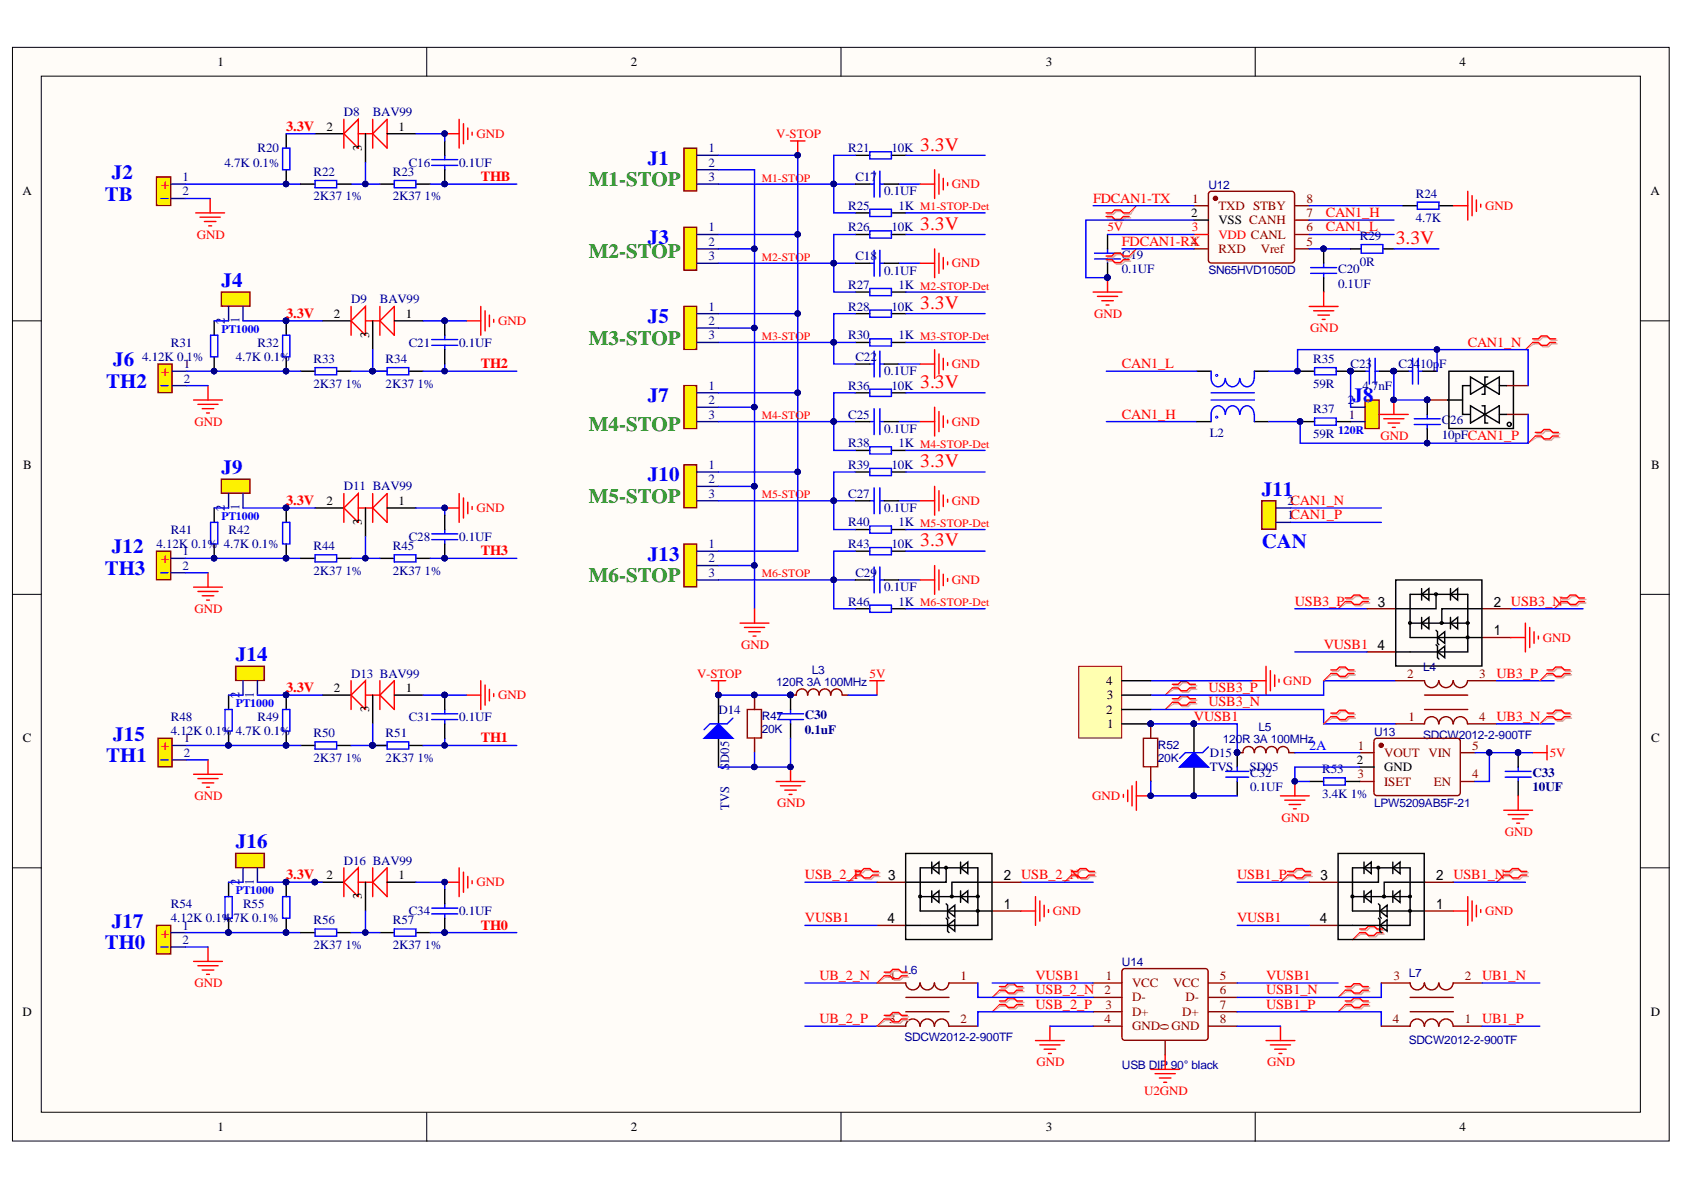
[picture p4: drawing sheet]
<svg xmlns="http://www.w3.org/2000/svg" width="297mm" height="210mm" viewBox="0 0 297 210" stroke-linecap="round" stroke-linejoin="round" font-family="sans-serif">
<defs><g id="words">
<g font-size="3.6" fill="#00f">
<text x="114.3" y="29.1">J1</text>
<text x="18.5" y="35.4">TB</text>
<text x="19.7" y="31.6">J2</text>
<text x="114.3" y="43">J3</text>
<text x="39.1" y="50.6">J4</text>
<text x="114.3" y="57">J5</text>
<text x="20" y="64.6">J6</text>
<text x="18.7" y="68.4">TH2</text>
<text x="114.3" y="71">J7</text>
<text x="238.6" y="71">J8</text>
<text x="39.1" y="83.7">J9</text>
<text x="114.3" y="84.9">J10</text>
<text x="222.6" y="87.5">J11</text>
<text x="18.5" y="101.4">TH3</text>
<text x="19.7" y="97.6">J12</text>
<text x="114.3" y="98.9">J13</text>
<text x="222.6" y="96.6">CAN</text>
<text x="41.6" y="116.7">J14</text>
<text x="20" y="130.6">J15</text>
<text x="18.7" y="134.4">TH1</text>
<text x="41.6" y="149.7">J16</text>
<text x="18.5" y="167.4">TH0</text>
<text x="19.7" y="163.6">J17</text>
</g>
<g font-size="3.6" fill="#008000">
<text x="103.9" y="32.9">M1-STOP</text>
<text x="103.9" y="45.6">M2-STOP</text>
<text x="103.9" y="60.8">M3-STOP</text>
<text x="103.9" y="76">M4-STOP</text>
<text x="103.9" y="88.7">M5-STOP</text>
<text x="103.9" y="102.7">M6-STOP</text>
</g>
<g font-size="3.4" fill="#f00">
<text x="162.3" y="26.6">3.3V</text>
<text x="162.3" y="40.5">3.3V</text>
<text x="246.2" y="43.1">3.3V</text>
<text x="162.3" y="54.5">3.3V</text>
<text x="162.3" y="68.5">3.3V</text>
<text x="162.3" y="82.4">3.3V</text>
<text x="162.3" y="96.4">3.3V</text>
</g>
<g font-size="2.7" fill="#f00">
<text x="28.4" y="33.3">+</text>
<text x="28.4" y="66.4">+</text>
<text x="28.4" y="99.4">+</text>
<text x="28.4" y="132.4">+</text>
<text x="28.4" y="165.4">+</text>
</g>
<g font-size="2.5" fill="#f00">
<text x="50.5" y="23">3.3V</text>
<text x="84.8" y="31.9">THB</text>
<text x="192.8" y="35.7">FDCAN1-TX</text>
<text x="233.9" y="38.3">CAN1_H</text>
<text x="233.9" y="40.8">CAN1_L</text>
<text x="197.9" y="43.4">FDCAN1-RX</text>
<text x="50.5" y="56">3.3V</text>
<text x="84.8" y="64.9">TH2</text>
<text x="197.9" y="64.9">CAN1_L</text>
<text x="258.9" y="61.1">CAN1_N</text>
<text x="197.9" y="73.8">CAN1_H</text>
<text x="50.5" y="89.1">3.3V</text>
<text x="84.8" y="97.9">TH3</text>
<text x="228.4" y="106.8">USB3_P</text>
<text x="266.5" y="106.8">USB3_N</text>
<text x="233.5" y="114.4">VUSB1</text>
<text x="264" y="119.5">UB3_P</text>
<text x="50.5" y="122.1">3.3V</text>
<text x="213.1" y="122.1">USB3_P</text>
<text x="213.1" y="124.6">USB3_N</text>
<text x="84.8" y="130.9">TH1</text>
<text x="210.6" y="127.1">VUSB1</text>
<text x="264" y="127.1">UB3_N</text>
<text x="50.5" y="155.1">3.3V</text>
<text x="142" y="155.1">USB_2_P</text>
<text x="180.1" y="155.1">USB_2_N</text>
<text x="218.2" y="155.1">USB1_P</text>
<text x="256.4" y="155.1">USB1_N</text>
<text x="84.8" y="164">TH0</text>
<text x="142" y="162.7">VUSB1</text>
<text x="218.2" y="162.7">VUSB1</text>
<text x="144.5" y="172.8">UB_2_N</text>
<text x="182.6" y="172.8">VUSB1</text>
<text x="223.3" y="172.8">VUSB1</text>
<text x="261.4" y="172.8">UB1_N</text>
<text x="182.6" y="175.4">USB_2_N</text>
<text x="182.6" y="177.9">USB_2_P</text>
<text x="223.3" y="177.9">USB1_P</text>
<text x="223.3" y="175.4">USB1_N</text>
<text x="144.5" y="180.5">UB_2_P</text>
<text x="261.4" y="180.5">UB1_P</text>
</g>
<text font-size="2.5" fill="#00f" x="230.9" y="132.2">2A</text>
<g font-size="2.3">
<text x="63.8" y="26.6" transform="rotate(-90 63.8 26.6)">3</text>
<text x="65.1" y="59.6" transform="rotate(-90 65.1 59.6)">3</text>
<text x="63.8" y="92.6" transform="rotate(-90 63.8 92.6)">3</text>
<text x="65.1" y="125.6" transform="rotate(-90 65.1 125.6)">3</text>
<text x="63.8" y="158.6" transform="rotate(-90 63.8 158.6)">3</text>
</g>
<g font-size="2.3" fill="#11037f">
<text x="39.7" y="57.2" transform="rotate(-90 39.7 57.2)">2</text>
<text x="42.2" y="57" transform="rotate(-90 42.2 57)">1</text>
<text x="39.7" y="90.2" transform="rotate(-90 39.7 90.2)">2</text>
<text x="42.2" y="90" transform="rotate(-90 42.2 90)">1</text>
<text x="42.2" y="123.2" transform="rotate(-90 42.2 123.2)">2</text>
<text x="44.8" y="123" transform="rotate(-90 44.8 123)">1</text>
<text x="42.2" y="156.2" transform="rotate(-90 42.2 156.2)">2</text>
<text x="44.8" y="156" transform="rotate(-90 44.8 156)">1</text>
</g>
<g font-size="2.3" fill="#000080">
<text x="142" y="126.9">C30</text>
<text x="142" y="129.4">0.1uF</text>
<text x="128.6" y="135.8" transform="rotate(-90 128.6 135.8)">SD05</text>
<text x="270.3" y="137.1">C33</text>
<text x="128.6" y="142.9" transform="rotate(-90 128.6 142.9)">TVS</text>
<text x="270.3" y="139.6">10UF</text>
</g>
<text font-size="2.3" fill="#800" x="206.1" y="181.8" transform="rotate(-90 206.1 181.8)">0</text>
<g font-size="2.2">
<text x="38.3" y="11.6">1</text>
<text x="111.3" y="11.6">2</text>
<text x="184.5" y="11.6">3</text>
<text x="257.4" y="11.6">4</text>
<text x="57.6" y="23">2</text>
<text x="70.3" y="23">1</text>
<text x="4" y="34.5">A</text>
<text x="291.1" y="34.5">A</text>
<text x="210.1" y="38.3">2</text>
<text x="214.9" y="39.5">VSS CANH</text>
<text x="58.9" y="56">2</text>
<text x="71.6" y="56">1</text>
<text x="4.1" y="82.7">B</text>
<text x="291.3" y="82.7">B</text>
<text x="57.6" y="89.1">2</text>
<text x="70.3" y="89.1">1</text>
<text x="58.9" y="122.1">2</text>
<text x="71.6" y="122.1">1</text>
<text x="195.1" y="125.9">2</text>
<text x="195.1" y="120.8">4</text>
<text x="195.2" y="123.3">3</text>
<text x="4.1" y="130.9">C</text>
<text x="195.3" y="128.4">1</text>
<text x="291.3" y="130.9">C</text>
<text x="239.3" y="134.8">2</text>
<text x="244.2" y="136">GND</text>
<text x="57.6" y="155.1">2</text>
<text x="70.3" y="155.1">1</text>
<text x="4" y="179.2">D</text>
<text x="291.2" y="179.2">D</text>
<text x="38.3" y="199.5">1</text>
<text x="111.3" y="199.5">2</text>
<text x="184.5" y="199.5">3</text>
<text x="257.4" y="199.5">4</text>
</g>
<g font-size="2.2" fill="#000080">
<text x="60.7" y="20.5">D8</text>
<text x="65.7" y="20.5">BAV99</text>
<text x="39.6" y="29.4">4.7K 0.1%</text>
<text x="45.4" y="26.8">R20</text>
<text x="72.1" y="29.4">C16</text>
<text x="81" y="29.4">0.1UF</text>
<text x="149.6" y="26.8">R21</text>
<text x="157.2" y="26.8">10K</text>
<text x="55.3" y="31">R22</text>
<text x="55.3" y="35.4">2K37</text>
<text x="60.9" y="35.4">1%</text>
<text x="69.3" y="31">R23</text>
<text x="69.3" y="35.4">2K37</text>
<text x="74.9" y="35.4">1%</text>
<text x="150.9" y="31.9">C17</text>
<text x="156" y="34.5">0.1UF</text>
<text x="249.7" y="34.8">R24</text>
<text x="149.6" y="37">R25</text>
<text x="149.6" y="40.8">R26</text>
<text x="157.2" y="40.8">10K</text>
<text x="158.5" y="37">1K M1-STOP-Det</text>
<text x="249.7" y="39.2">4.7K</text>
<text x="150.9" y="45.9">C18</text>
<text x="197.9" y="45.6">C19</text>
<text x="239.9" y="42.3">R29</text>
<text x="239.9" y="46.9">0R</text>
<text x="61.9" y="53.5">D9</text>
<text x="67" y="53.5">BAV99</text>
<text x="149.6" y="51">R27</text>
<text x="156" y="48.4">0.1UF</text>
<text x="158.5" y="51">1K M2-STOP-Det</text>
<text x="197.9" y="48.2">0.1UF</text>
<text x="236" y="48.2">C20</text>
<text x="236" y="50.7">0.1UF</text>
<text x="149.6" y="54.8">R28</text>
<text x="149.6" y="59.9">R30</text>
<text x="157.2" y="54.8">10K</text>
<text x="158.5" y="59.9">1K M3-STOP-Det</text>
<text x="25.1" y="63.7">4.12K 0.1%</text>
<text x="30.2" y="61.1">R31</text>
<text x="41.6" y="63.7">4.7K 0.1%</text>
<text x="45.4" y="61.1">R32</text>
<text x="55.3" y="64">R33</text>
<text x="68" y="64">R34</text>
<text x="72.1" y="61.1">C21</text>
<text x="81" y="61.1">0.1UF</text>
<text x="150.9" y="63.7">C22</text>
<text x="231.6" y="64">R35</text>
<text x="238.2" y="64.9">C23</text>
<text x="246.7" y="64.9">C24</text>
<text x="250.5" y="64.9">10p</text>
<text x="253.9" y="64.9">F</text>
<text x="55.3" y="68.4">2K37</text>
<text x="60.9" y="68.4">1%</text>
<text x="68" y="68.4">2K37</text>
<text x="73.6" y="68.4">1%</text>
<text x="149.6" y="68.7">R36</text>
<text x="156" y="66.2">0.1UF</text>
<text x="157.2" y="68.7">10K</text>
<text x="231.6" y="68.4">59R</text>
<text x="240.3" y="68.7">4.7nF</text>
<text x="149.6" y="73.8">C25</text>
<text x="156" y="76.4">0.1UF</text>
<text x="213.4" y="77.1">L2</text>
<text x="231.6" y="72.9">R37</text>
<text x="231.6" y="77.2">59R</text>
<text x="254.3" y="74.8">C26</text>
<text x="254.3" y="77.4">10pFCAN1_P</text>
<text x="149.6" y="78.9">R38</text>
<text x="149.6" y="82.7">R39</text>
<text x="157.2" y="82.7">10K</text>
<text x="158.5" y="78.9">1K M4-STOP-Det</text>
<text x="60.7" y="86.5">D11 BAV99</text>
<text x="149.6" y="87.8">C27</text>
<text x="30.2" y="94.1">R41</text>
<text x="40.3" y="94.1">R42</text>
<text x="72.1" y="95.4">C28</text>
<text x="81" y="95.4">0.1UF</text>
<text x="149.6" y="92.9">R40</text>
<text x="156" y="90.3">0.1UF</text>
<text x="158.5" y="92.9">1K M5-STOP-Det</text>
<text x="27.6" y="96.7">4.12K 0.1% 4.7K 0.1%</text>
<text x="55.3" y="97.1">R44</text>
<text x="55.3" y="101.4">2K37</text>
<text x="60.9" y="101.4">1%</text>
<text x="69.3" y="97.1">R45</text>
<text x="69.3" y="101.4">2K37</text>
<text x="74.9" y="101.4">1%</text>
<text x="149.6" y="96.7">R43</text>
<text x="150.9" y="101.7">C29</text>
<text x="157.2" y="96.7">10K</text>
<text x="149.6" y="106.8">R46</text>
<text x="156" y="104.3">0.1UF</text>
<text x="158.5" y="106.8">1K M6-STOP-Det</text>
<text x="61.9" y="119.5">D13 BAV99</text>
<text x="126.7" y="125.9">D14</text>
<text x="30.2" y="127.1">R48</text>
<text x="30.2" y="129.7">4.12K 0.1% 4.7K 0.1%</text>
<text x="45.4" y="127.1">R49</text>
<text x="55.3" y="130.1">R50</text>
<text x="68" y="130.1">R51</text>
<text x="72.1" y="127.1">C31</text>
<text x="81" y="127.1">0.1UF</text>
<text x="55.3" y="134.4">2K37</text>
<text x="60.9" y="134.4">1%</text>
<text x="68" y="134.4">2K37</text>
<text x="73.6" y="134.4">1%</text>
<text x="213.4" y="133.5">D15</text>
<text x="213.4" y="136">TVS</text>
<text x="220.4" y="136">SD05</text>
<text x="220.5" y="137">C32</text>
<text x="233.2" y="136.4">R53</text>
<text x="220.5" y="139.6">0.1UF</text>
<text x="233.2" y="140.7">3.4K 1%</text>
<text x="60.7" y="152.5">D16 BAV99</text>
<text x="30.2" y="160.1">R54</text>
<text x="42.9" y="160.1">R55</text>
<text x="72.1" y="161.4">C34</text>
<text x="81" y="161.4">0.1UF</text>
<text x="30.2" y="162.7">4.12K 0.1%.7K 0.1%</text>
<text x="39.5" y="162.7">4</text>
<text x="55.3" y="163.1">R56</text>
<text x="55.3" y="167.4">2K37</text>
<text x="60.9" y="167.4">1%</text>
<text x="69.3" y="163.1">R57</text>
<text x="69.3" y="167.4">2K37</text>
<text x="74.9" y="167.4">1%</text>
</g>
<g font-size="2.2" fill="#f00">
<text x="84" y="24.3">GND</text>
<text x="136.9" y="24.3">V-STOP</text>
<text x="167.9" y="33.2">GND</text>
<text x="195.4" y="40.8">5V</text>
<text x="210.2" y="40.8">3</text>
<text x="261.9" y="37">GND</text>
<text x="34.7" y="42.1">GND</text>
<text x="167.9" y="47.2">GND</text>
<text x="214.9" y="42.1">VDD CANL</text>
<text x="87.8" y="57.3">GND</text>
<text x="193" y="56">GND</text>
<text x="231.1" y="58.6">GND</text>
<text x="167.9" y="64.9">GND</text>
<text x="34.3" y="75.1">GND</text>
<text x="167.9" y="75.1">GND</text>
<text x="243.5" y="77.6">GND</text>
<text x="167.9" y="89.1">GND</text>
<text x="84" y="90.3">GND</text>
<text x="167.9" y="103">GND</text>
<text x="34.3" y="108.1">GND</text>
<text x="272.1" y="113.2">GND</text>
<text x="122.9" y="119.5">V-STOP</text>
<text x="130.7" y="114.4">GND</text>
<text x="153.4" y="119.5">5V</text>
<text x="87.8" y="123.3">GND</text>
<text x="226.4" y="120.8">GND</text>
<text x="273.4" y="133.5">5V</text>
<text x="34.3" y="141.1">GND</text>
<text x="137.1" y="142.4">GND</text>
<text x="192.6" y="141.1">GND</text>
<text x="226" y="144.9">GND</text>
<text x="265.4" y="147.5">GND</text>
<text x="84" y="156.3">GND</text>
<text x="185.7" y="161.4">GND</text>
<text x="261.9" y="161.4">GND</text>
<text x="34.3" y="174.1">GND</text>
<text x="182.8" y="188.1">GND</text>
<text x="223.5" y="188.1">GND</text>
<text x="201.8" y="193.2">U2GND</text>
</g>
<g font-size="2.2" fill="#11037f">
<text x="125" y="26.8">1</text>
<text x="125" y="29.4">2</text>
<text x="32.2" y="31.9">1</text>
<text x="32.2" y="34.5">2</text>
<text x="125" y="31.9">3</text>
<text x="125" y="40.8">1</text>
<text x="125" y="43.4">2</text>
<text x="125" y="45.9">3</text>
<text x="125" y="54.8">1</text>
<text x="125" y="57.3">2</text>
<text x="125" y="59.9">3</text>
<text x="32.4" y="64.9">1</text>
<text x="32.4" y="67.5">2</text>
<text x="125" y="68.7">1</text>
<text x="125" y="71.3">2</text>
<text x="237.7" y="71.3">2</text>
<text x="125" y="73.8">3</text>
<text x="237.9" y="73.8">1</text>
<text x="125" y="82.7">1</text>
<text x="125" y="85.2">2</text>
<text x="125" y="87.8">3</text>
<text x="227.1" y="89.1">2CAN1_N</text>
<text x="227.1" y="91.6">1CAN1_P</text>
<text x="32.2" y="97.9">1</text>
<text x="32.2" y="100.5">2</text>
<text x="125" y="96.7">1</text>
<text x="125" y="99.2">2</text>
<text x="125" y="101.7">3</text>
<text x="32.4" y="130.9">1</text>
<text x="32.4" y="133.5">2</text>
<text x="32.2" y="164">1</text>
<text x="32.2" y="166.5">2</text>
</g>
<g font-size="2.2" fill="#800">
<text x="210.3" y="35.7">1</text>
<text x="230.4" y="35.7">8</text>
<text x="214.9" y="37">TXD STBY</text>
<text x="230.4" y="40.8">6</text>
<text x="230.4" y="38.3">7</text>
<text x="210.1" y="43.4">4</text>
<text x="214.9" y="44.6">RXD</text>
<text x="222.4" y="44.6">Vref</text>
<text x="230.4" y="43.4">5</text>
<text x="248.2" y="119.5">2</text>
<text x="260.9" y="119.5">3</text>
<text x="248.4" y="127.1">1</text>
<text x="260.9" y="127.1">4</text>
<text x="239.5" y="137.3">3</text>
<text x="239.5" y="132.2">1</text>
<text x="244.2" y="133.5">VOUT VIN</text>
<text x="259.7" y="137.3">4</text>
<text x="259.7" y="132.2">5</text>
<text x="244.2" y="138.6">ISET</text>
<text x="252.9" y="138.6">EN</text>
<text x="156.7" y="172.8">4</text>
<text x="169.4" y="172.8">1</text>
<text x="195.1" y="172.8">1</text>
<text x="215.2" y="172.8">5</text>
<text x="245.8" y="172.8">3</text>
<text x="258.4" y="172.8">2</text>
<text x="194.8" y="175.4">2</text>
<text x="195" y="177.9">3</text>
<text x="199.7" y="174.1">VCC</text>
<text x="199.7" y="176.6">D-</text>
<text x="199.7" y="179.2">D+</text>
<text x="206.9" y="174.1">VCC</text>
<text x="208.5" y="179.2">D+</text>
<text x="209.1" y="176.6">D-</text>
<text x="215.2" y="177.9">7</text>
<text x="215.2" y="175.4">6</text>
<text x="156.9" y="180.5">3</text>
<text x="169.4" y="180.5">2</text>
<text x="194.8" y="180.5">4</text>
<text x="199.7" y="181.7">GND</text>
<text x="206.6" y="181.7">GND</text>
<text x="215.2" y="180.5">8</text>
<text x="245.7" y="180.5">4</text>
<text x="258.4" y="180.5">1</text>
</g>
<g font-size="2.1" fill="#000080">
<text x="213.1" y="33.4">U12</text>
<text x="213.1" y="48.4">SN65HVD1050D</text>
<text x="143.2" y="118.8">L3</text>
<text x="251" y="118.4">L4</text>
<text x="136.9" y="121">120R 3A 100MHz</text>
<text x="134.4" y="127.1">R47</text>
<text x="134.4" y="129.3">20K</text>
<text x="215.7" y="131.1">120R 3A 100MHz</text>
<text x="222" y="129">L5</text>
<text x="242.4" y="129.9">U13</text>
<text x="251" y="130.4">SDCW2012-2-900TF</text>
<text x="204.3" y="132.1">R52</text>
<text x="204.3" y="134.4">20K</text>
<text x="242.4" y="142.3">LPW5209AB5F-21</text>
<text x="159.5" y="171.7">L6</text>
<text x="197.9" y="170.5">U14</text>
<text x="248.5" y="172.3">L7</text>
<text x="159.5" y="183.7">SDCW2012-2-900TF</text>
<text x="248.5" y="184.2">SDCW2012-2-900TF</text>
<text x="197.9" y="188.5">USB DIP</text>
<text x="206.5" y="188.5">90° black</text>
</g>
<g font-size="2" fill="#f00">
<text x="134.4" y="32">M1-STOP</text>
<text x="134.4" y="46">M2-STOP</text>
<text x="134.4" y="60">M3-STOP</text>
<text x="134.4" y="73.9">M4-STOP</text>
<text x="134.4" y="87.9">M5-STOP</text>
<text x="134.4" y="101.8">M6-STOP</text>
</g>
<g font-size="2" fill="#00f">
<text x="39.1" y="58.7">PT1000</text>
<text x="236" y="76.5">120R</text>
<text x="39.1" y="91.7">PT1000</text>
<text x="41.6" y="124.7">PT1000</text>
<text x="41.6" y="157.7">PT1000</text>
</g>
</g></defs>
<g fill="#fffcf8" stroke="#000" stroke-width=".18">
<path d="M2.2 8.4h292.2v192.9h-292.2z"/>
<path d="M7.3 13.4h282v182.8h-282z"/>
</g>
<path d="M75.3 8.4v5M148.3 8.4v5M221.4 8.4v5M2.2 56.6h5.1M289.4 56.6h5.1M2.2 104.8h5.1M289.4 104.8h5.1M2.2 153.1h5.1M289.4 153.1h5.1M75.3 196.2v5.1M148.3 196.2v5.1M221.4 196.2v5.1" fill="none" stroke="#000" stroke-width=".18"/>
<path d="M120.6 68h2.3v7.6h-2.3z" fill="#fdf101" stroke="#800000" stroke-width=".25"/>
<path d="M122.9 69.3h3.8M122.9 71.8h3.8M122.9 74.4h3.8" fill="none" stroke="#11037f" stroke-width=".25"/>
<g fill="none" stroke="#000" stroke-width=".25">
<path d="M150.9 27.4h2.5M150.9 37.6h2.5M157.2 27.4h2.6M157.2 37.6h2.6M150.9 41.4h2.5M150.9 51.5h2.5M150.9 55.3h2.5M157.2 41.4h2.6M157.2 51.5h2.6M157.2 55.3h2.6M150.9 60.4h2.5M150.9 69.3h2.5"/>
<path d="M150.9 79.4h2.5M157.2 60.4h2.6M157.2 69.3h2.6M157.2 79.4h2.6M150.9 83.3h2.5M150.9 93.4h2.5M157.2 83.3h2.6M157.2 93.4h2.6"/>
</g>
<g fill="none" stroke="#00f" stroke-width=".25">
<path d="M147.1 32.5h3.8M150.9 27.4h-3.8v10.2h3.8M153.4 26.8h3.8v1.2h-3.8zM153.4 36.9h3.8v1.3h-3.8zM158.5 32.5h3.8M159.8 27.4h14M159.8 37.6h14M147.1 46.4h3.8M150.9 41.4h-3.8v10.1h3.8M150.9 55.3h-3.8v5.1h3.8M153.4 40.7h3.8v1.3h-3.8zM153.4 50.9h3.8v1.3h-3.8z"/>
<path d="M153.4 54.7h3.8v1.3h-3.8zM153.4 59.8h3.8v1.2h-3.8zM158.5 46.4h3.8M159.8 41.4h14M159.8 51.5h14M159.8 55.3h14M147.1 74.4h3.8M150.9 69.3h-3.8v10.1h3.8M153.4 68.7h3.8v1.2h-3.8zM153.4 78.8h3.8v1.3h-3.8zM158.5 74.4h3.8M159.8 60.4h14"/>
<path d="M159.8 69.3h14M159.8 79.4h14M147.1 88.3h3.8M150.9 83.3h-3.8v10.1h3.8M153.4 82.6h3.8v1.3h-3.8zM153.4 92.8h3.8v1.2h-3.8zM158.5 88.3h3.8M159.8 83.3h14M159.8 93.4h14"/>
</g>
<g fill="#000080" stroke="#000080" stroke-width=".18">
<circle cx="147" cy="32.4" r=".48"/>
<circle cx="147" cy="46.4" r=".48"/>
<circle cx="147" cy="60.4" r=".48"/>
<circle cx="147" cy="74.3" r=".48"/>
<circle cx="147" cy="88.3" r=".48"/>
</g>
<g fill="none" stroke="#f00" stroke-width=".25">
<path d="M162.3 32.5h2.6M164.9 29.9v5.1M165.6 30.7v3.6M166.4 31.5v2M167.1 32.2v.5M162.3 46.4h2.6M164.9 43.9v5.1M165.6 44.7v3.5M166.4 45.4v2.1M167.1 46.2v.5M162.3 74.4h2.6M164.9 71.8v5.1"/>
<path d="M165.6 72.6v3.5M166.4 73.4v2M167.1 74.1v.5M162.3 88.3h2.6M164.9 85.8v5.1M165.6 86.6v3.5M166.4 87.3v2M167.1 88.1v.5"/>
</g>
<path d="M120.6 82h2.3v7.6h-2.3z" fill="#fdf101" stroke="#800000" stroke-width=".25"/>
<path d="M122.9 83.3h3.8M122.9 85.8h3.8M122.9 88.3h3.8" fill="none" stroke="#11037f" stroke-width=".25"/>
<path d="M126.7 32.5h20.4M126.7 55.3h14v14M126.7 43.9h6.4M126.7 57.9h6.4M126.7 46.4h20.4M126.7 69.3h14v14h-14M126.7 71.8h6.4M126.7 60.4h20.4M126.7 74.4h20.4M126.7 85.8h6.4M126.7 88.3h20.4" fill="none" stroke="#00f" stroke-width=".25"/>
<g fill="#000080" stroke="#000080" stroke-width=".18">
<circle cx="133.1" cy="43.9" r=".49"/>
<circle cx="133.1" cy="57.8" r=".49"/>
<circle cx="133.1" cy="71.8" r=".49"/>
<circle cx="133.1" cy="85.8" r=".49"/>
<circle cx="147" cy="32.4" r=".48"/>
<circle cx="147" cy="46.4" r=".48"/>
<circle cx="147" cy="60.4" r=".48"/>
<circle cx="147" cy="74.3" r=".48"/>
<circle cx="147" cy="88.3" r=".48"/>
<circle cx="140.7" cy="69.3" r=".48"/>
<circle cx="140.7" cy="83.2" r=".48"/>
<circle cx="140.7" cy="55.3" r=".48"/>
</g>
<path d="M120.6 40.1h2.3v7.6h-2.3z" fill="#fdf101" stroke="#800000" stroke-width=".25"/>
<path d="M122.9 41.4h3.8M122.9 43.9h3.8M122.9 46.4h3.8" fill="none" stroke="#11037f" stroke-width=".25"/>
<path d="M120.6 26.1h2.3v7.6h-2.3z" fill="#fdf101" stroke="#800000" stroke-width=".25"/>
<path d="M122.9 27.4h3.8M122.9 29.9h3.8M122.9 32.5h3.8" fill="none" stroke="#11037f" stroke-width=".25"/>
<path d="M126.7 27.4h14v27.9M126.7 41.4h14" fill="none" stroke="#00f" stroke-width=".25"/>
<g fill="#000080" stroke="#000080" stroke-width=".18">
<circle cx="140.7" cy="27.4" r=".48"/>
<circle cx="140.7" cy="41.3" r=".48"/>
<circle cx="140.7" cy="55.3" r=".48"/>
</g>
<path d="M120.6 54.1h2.3v7.5h-2.3z" fill="#fdf101" stroke="#800000" stroke-width=".25"/>
<path d="M122.9 55.3h3.8M122.9 57.9h3.8M122.9 60.4h3.8" fill="none" stroke="#11037f" stroke-width=".25"/>
<g fill="none" stroke="#00f" stroke-width=".25">
<path d="M126.7 29.9h6.4v55.9M153.4 32.5h.8M154.2 30.2v4.6M155.2 30.2v4.6M155.2 32.5h.8M153.4 46.4h.8M154.2 44.2v4.5M155.2 44.2v4.5M155.2 46.4h.8M147.1 60.4v3.8h3.8M153.4 74.4h.8M153.4 64.2h.8"/>
<path d="M154.2 61.9v4.6M154.2 72.1v4.6M155.2 61.9v4.6M155.2 72.1v4.6M155.2 74.4h.8M155.2 64.2h.8M158.5 64.2h3.8M153.4 88.3h.8M154.2 86v4.6M155.2 88.3h.8M155.2 86v4.6"/>
</g>
<g fill="#000080" stroke="#000080" stroke-width=".18">
<circle cx="133.1" cy="43.9" r=".49"/>
<circle cx="133.1" cy="57.8" r=".49"/>
<circle cx="133.1" cy="71.8" r=".49"/>
<circle cx="133.1" cy="85.8" r=".49"/>
<circle cx="147" cy="60.4" r=".48"/>
</g>
<path d="M150.9 32.5h2.5M156 32.5h2.5M150.9 46.4h2.5M156 46.4h2.5M150.9 74.4h2.5M150.9 64.2h2.5M156 74.4h2.5M156 64.2h2.5M150.9 88.3h2.5M156 88.3h2.5" fill="none" stroke="#000" stroke-width=".25"/>
<path d="M162.3 64.2h2.6M164.9 61.7v5.1M165.6 62.4v3.6M166.4 63.2v2M167.1 64v.5" fill="none" stroke="#f00" stroke-width=".25"/>
<path d="M27.9 130.2h2.5v5.1h-2.5z" fill="#fdf101" stroke="#800000" stroke-width=".25"/>
<path d="M30.4 131.5h2.6M30.4 134h2.6" fill="none" stroke="#11037f" stroke-width=".25"/>
<g fill="none" stroke="#00f" stroke-width=".25">
<path d="M28.4 134h1.2M33 131.5h20M49.9 125.1h1.2v3.9h-1.2zM55.6 130.9h3.8v1.2h-3.8zM61.9 131.5h6.4M65.7 127.7v3.8M68.3 130.9h3.8v1.2h-3.8zM74.6 122.6h7.7M76.2 125.9h4.5M76.2 126.9h4.5M78.4 130.2v1.3h-3.8M78.4 131.5h12.8"/>
<path d="M78.4 125.1v.8M78.4 126.9v.8M49.9 158.2h1.2v3.8h-1.2z"/>
</g>
<g fill="none" stroke="#000" stroke-width=".25">
<path d="M50.5 122.6v2.5M50.5 129v2.5M53 131.5h2.6M56.8 122.6h5.1M59.4 131.5h2.5M65.7 122.6v5.1M65.7 131.5h2.6M69.6 122.6h5M72.1 131.5h2.5M78.4 122.6v2.5M78.4 127.7v2.5M50.5 155.6v2.6"/>
<path d="M50.5 162v2.5"/>
</g>
<g fill="#000080" stroke="#000080" stroke-width=".18">
<circle cx="50.5" cy="122.6" r=".49"/>
<circle cx="50.5" cy="131.5" r=".49"/>
<circle cx="65.7" cy="131.5" r=".49"/>
<circle cx="40.3" cy="131.5" r=".49"/>
<circle cx="78.4" cy="122.6" r=".48"/>
<circle cx="78.4" cy="131.5" r=".48"/>
<circle cx="50.5" cy="155.6" r=".49"/>
<circle cx="50.5" cy="164.5" r=".49"/>
</g>
<g fill="none" stroke="#f00" stroke-width=".25">
<path d="M34.1 136.6h5.1M34.9 137.3h3.6M35.7 138.1h2M36.4 138.9h.5M36.7 134v2.6M61.9 122.6l2.6-2.5v5zM61.9 120.1v5M64.5 122.6h2.5M67 122.6l2.6-2.5v5zM67 120.1v5M82.3 122.6h2.5M84.8 120.1v5"/>
<path d="M85.6 120.8v3.6M86.3 121.6v2M87.1 122.4v.5"/>
</g>
<path d="M27.6 163.2h2.5v5.1h-2.5z" fill="#fdf101" stroke="#800000" stroke-width=".25"/>
<path d="M30.2 164.5h2.5M30.2 167h2.5" fill="none" stroke="#11037f" stroke-width=".25"/>
<g fill="none" stroke="#00f" stroke-width=".25">
<path d="M49.9 26.1h1.2v3.8h-1.2zM73.4 155.6h5v1.3M78.4 159.4v.8M28.4 167h1.2M32.7 164.5h20.3M55.6 163.9h3.8v1.2h-3.8zM64.5 160.7v3.8h-2.6M64.5 164.5h2.5M69.6 163.9h3.8v1.2h-3.8zM75.9 164.5h15.3M76.2 160.2h4.5M76.2 161.2h4.5"/>
<path d="M78.4 161.2v.8"/>
</g>
<g fill="none" stroke="#f00" stroke-width=".25">
<path d="M60.7 155.6l2.5-2.5v5.1zM60.7 153.1v5.1M63.2 155.6h2.5M65.7 155.6l2.6-2.5v5.1zM65.7 153.1v5.1M78.4 155.6h2.6M81 153.1v5.1M81.7 153.8v3.6M82.5 154.6v2M83.3 155.4v.5M34.1 169.6h5.1M34.9 170.3h3.6"/>
<path d="M35.7 171.1h2M36.4 171.9h.5M36.7 167v2.6"/>
</g>
<path d="M50.5 23.6v2.5M50.5 29.9v2.6M55.6 155.6h5.1M64.5 155.6v5.1M68.3 155.6h5.1M78.4 156.9v2.5M53 164.5h2.6M59.4 164.5h2.5M67 164.5h2.6M73.4 164.5h2.5M78.4 162v2.5" fill="none" stroke="#000" stroke-width=".25"/>
<g fill="#000080" stroke="#000080" stroke-width=".18">
<circle cx="55.5" cy="155.6" r=".49"/>
<circle cx="50.5" cy="164.5" r=".49"/>
<circle cx="40.3" cy="164.5" r=".49"/>
<circle cx="78.4" cy="155.6" r=".48"/>
<circle cx="64.4" cy="164.5" r=".48"/>
<circle cx="78.4" cy="164.5" r=".48"/>
<circle cx="50.5" cy="32.4" r=".49"/>
</g>
<path d="M27.6 31.2h2.5v5h-2.5z" fill="#fdf101" stroke="#800000" stroke-width=".25"/>
<path d="M30.2 32.5h2.5M30.2 35h2.5" fill="none" stroke="#11037f" stroke-width=".25"/>
<g fill="none" stroke="#00f" stroke-width=".25">
<path d="M28.4 35h1.2M32.7 32.5h20.3M32.7 35h4.4M50.5 23.6h5.1M55.6 31.8h3.8v1.3h-3.8zM64.5 28.7v3.8h-2.6M64.5 32.5h2.5M69.6 31.8h3.8v1.3h-3.8zM73.4 23.6h5v1.3M75.9 32.5h15.3M76.2 28.2h4.5M76.2 29.2h4.5"/>
<path d="M78.4 27.4v.8M78.4 29.2v.7M150.9 97.2h-3.8v10.2h3.8M153.4 96.6h3.8v1.3h-3.8zM159.8 97.2h14M126.7 102.3h24.2M153.4 106.7h3.8v1.3h-3.8zM158.5 102.3h3.8M159.8 107.4h14M33 134h3.7M32.7 167h4"/>
</g>
<g fill="none" stroke="#000" stroke-width=".25">
<path d="M53 32.5h2.6M55.6 23.6h5.1M59.4 32.5h2.5M64.5 23.6v5.1M67 32.5h2.6M68.3 23.6h5.1M73.4 32.5h2.5M78.4 24.9v2.5M78.4 29.9v2.6M150.9 97.2h2.5M157.2 97.2h2.6M150.9 107.4h2.5"/>
<path d="M157.2 107.4h2.6"/>
</g>
<g fill="#000080" stroke="#000080" stroke-width=".18">
<circle cx="78.4" cy="32.4" r=".48"/>
<circle cx="50.5" cy="32.4" r=".49"/>
<circle cx="64.4" cy="32.4" r=".48"/>
<circle cx="78.4" cy="23.6" r=".48"/>
<circle cx="147" cy="102.3" r=".48"/>
</g>
<g fill="none" stroke="#f00" stroke-width=".25">
<path d="M34.5 37.6h5.1M35.3 38.3h3.5M36.1 39.1h2M36.8 39.8h.5M37.1 35v2.6M60.7 23.6l2.5-2.6v5.1zM60.7 21v5.1M63.2 23.6h2.5M65.7 23.6l2.6-2.6v5.1zM65.7 21v5.1M78.4 23.6h2.6M81 21v5.1"/>
<path d="M81.7 21.8v3.6M82.5 22.6v2M83.3 23.3v.5M164.9 99.8v5M162.3 102.3h2.6M165.6 100.5v3.6M166.4 101.3v2M167.1 102v.6"/>
</g>
<path d="M120.6 95.9h2.3v7.6h-2.3z" fill="#fdf101" stroke="#800000" stroke-width=".25"/>
<path d="M122.9 97.2h3.8M122.9 99.8h3.8M122.9 102.3h3.8" fill="none" stroke="#11037f" stroke-width=".25"/>
<g fill="none" stroke="#00f" stroke-width=".25">
<path d="M193.1 45.7h4.5M193.1 44.7h4.5M195.4 43.9v.8M195.4 45.7v.7M231.2 48.2h4.6M231.2 47.2h4.6M233.5 46.4v.8M233.5 48.2v.8M133.1 85.8v14h-6.4M133.1 99.8v7.6M140.7 83.3v13.9h-14M153.4 102.3h.8"/>
<path d="M154.2 100v4.6M155.2 102.3h.8M155.2 100v4.6"/>
</g>
<g fill="#000080" stroke="#000080" stroke-width=".18">
<circle cx="133.1" cy="99.7" r=".49"/>
<circle cx="133.1" cy="85.8" r=".49"/>
<circle cx="195.3" cy="49" r=".48"/>
<circle cx="233.5" cy="43.9" r=".48"/>
<circle cx="140.7" cy="83.2" r=".48"/>
</g>
<path d="M195.4 41.4v2.5M195.4 46.4v2.6M233.5 43.9v2.5M233.5 49v2.5M150.9 102.3h2.5M156 102.3h2.5" fill="none" stroke="#000" stroke-width=".25"/>
<path d="M130.5 109.9h5.1M131.3 110.7h3.6M132.1 111.4h2M132.8 112.2h.5M133.1 107.4v2.5" fill="none" stroke="#f00" stroke-width=".25"/>
<path d="M27.9 64.2h2.5v5h-2.5z" fill="#fdf101" stroke="#800000" stroke-width=".25"/>
<path d="M30.4 65.5h2.6M30.4 68h2.6" fill="none" stroke="#11037f" stroke-width=".25"/>
<g fill="none" stroke="#00f" stroke-width=".25">
<path d="M49.9 59.1h1.2v3.8h-1.2zM74.6 56.6h7.7M76.2 59.9h4.5M78.4 59.1v.8M28.4 68h1.2M33 65.5h20M55.6 64.8h3.8v1.3h-3.8zM61.9 65.5h6.4M65.7 61.7v3.8M68.3 64.8h3.8v1.3h-3.8zM76.2 60.9h4.5M78.4 64.2v1.3h-3.8"/>
<path d="M78.4 65.5h12.8M78.4 60.9v.8M49.9 92.1h1.2v3.8h-1.2z"/>
</g>
<g fill="none" stroke="#000" stroke-width=".25">
<path d="M50.5 56.6v2.5M56.8 56.6h5.1M65.7 56.6v5.1M69.6 56.6h5M78.4 56.6v2.5M50.5 62.9v2.6M53 65.5h2.6M59.4 65.5h2.5M65.7 65.5h2.6M72.1 65.5h2.5M78.4 61.7v2.5M50.5 89.6v2.5"/>
<path d="M50.5 95.9v2.6"/>
</g>
<g fill="#000080" stroke="#000080" stroke-width=".18">
<circle cx="50.5" cy="56.6" r=".49"/>
<circle cx="50.5" cy="65.5" r=".49"/>
<circle cx="65.7" cy="65.5" r=".49"/>
<circle cx="37.8" cy="65.5" r=".48"/>
<circle cx="78.4" cy="56.6" r=".48"/>
<circle cx="78.4" cy="65.5" r=".48"/>
<circle cx="50.5" cy="89.6" r=".49"/>
<circle cx="50.5" cy="98.5" r=".49"/>
</g>
<g fill="none" stroke="#f00" stroke-width=".25">
<path d="M61.9 56.6l2.6-2.5v5zM61.9 54.1v5M64.5 56.6h2.5M67 56.6l2.6-2.5v5zM67 54.1v5M82.3 56.6h2.5M84.8 54.1v5M85.6 54.8v3.6M86.3 55.6v2M87.1 56.3v.5M34.1 70.6h5.1M34.9 71.3h3.6"/>
<path d="M35.7 72.1h2M36.4 72.8h.5M36.7 68v2.6"/>
</g>
<path d="M27.6 97.2h2.5v5h-2.5z" fill="#fdf101" stroke="#800000" stroke-width=".25"/>
<path d="M30.2 98.5h2.5M30.2 101h2.5" fill="none" stroke="#11037f" stroke-width=".25"/>
<g fill="none" stroke="#00f" stroke-width=".25">
<path d="M33 68h3.7M32.7 98.5h20.3M55.6 97.9h3.8v1.2h-3.8zM64.5 94.7v3.8h-2.6M64.5 98.5h2.5M69.6 97.9h3.8v1.2h-3.8zM73.4 89.6h5v1.3M75.9 98.5h15.3M76.2 94.2h4.5M76.2 95.2h4.5M78.4 93.4v.8M78.4 95.2v.7"/>
<path d="M28.4 101h1.2M32.7 101h4M39.7 125.1h1.3v3.9h-1.3z"/>
</g>
<g fill="none" stroke="#f00" stroke-width=".25">
<path d="M60.7 89.6l2.5-2.5v5zM60.7 87.1v5M63.2 89.6h2.5M65.7 89.6l2.6-2.5v5zM65.7 87.1v5M78.4 89.6h2.6M81 87.1v5M81.7 87.8v3.6M82.5 88.6v2M83.3 89.3v.6M34.1 103.6h5.1M34.9 104.3h3.6"/>
<path d="M35.7 105.1h2M36.4 105.9h.5M36.7 101v2.6"/>
</g>
<path d="M53 98.5h2.6M55.6 89.6h5.1M59.4 98.5h2.5M64.5 89.6v5.1M67 98.5h2.6M68.3 89.6h5.1M73.4 98.5h2.5M78.4 90.9v2.5M78.4 95.9v2.6M40.3 122.6v2.5M40.3 129v2.5" fill="none" stroke="#000" stroke-width=".25"/>
<g fill="#000080" stroke="#000080" stroke-width=".18">
<circle cx="50.5" cy="98.5" r=".49"/>
<circle cx="37.8" cy="98.5" r=".48"/>
<circle cx="78.4" cy="89.6" r=".48"/>
<circle cx="64.4" cy="98.5" r=".48"/>
<circle cx="78.4" cy="98.5" r=".48"/>
<circle cx="40.3" cy="131.5" r=".49"/>
</g>
<path d="M41.6 117.5h5v2.5h-5z" fill="#fdf101" stroke="#800000" stroke-width=".25"/>
<path d="M42.9 120.1v2.5M45.4 120.1v2.5" fill="none" stroke="#11037f" stroke-width=".25"/>
<path d="M40.3 122.6h2.6M45.4 122.6h11.4M39.7 158.2h1.3v3.8h-1.3z" fill="none" stroke="#00f" stroke-width=".25"/>
<g fill="#000080" stroke="#000080" stroke-width=".18">
<circle cx="50.5" cy="122.6" r=".49"/>
<circle cx="40.3" cy="164.5" r=".49"/>
</g>
<path d="M40.3 155.6v2.6M40.3 162v2.5" fill="none" stroke="#000" stroke-width=".25"/>
<path d="M41.6 150.5h5v2.5h-5z" fill="#fdf101" stroke="#800000" stroke-width=".25"/>
<path d="M42.9 153.1v2.5M45.4 153.1v2.5" fill="none" stroke="#11037f" stroke-width=".25"/>
<path d="M37.1 59.1h1.3v3.8h-1.3zM40.3 155.6h2.6M45.4 155.6h11.4" fill="none" stroke="#00f" stroke-width=".25"/>
<g fill="#000080" stroke="#000080" stroke-width=".18">
<circle cx="50.5" cy="155.6" r=".49"/>
<circle cx="55.5" cy="155.6" r=".49"/>
<circle cx="37.8" cy="65.5" r=".48"/>
</g>
<path d="M37.8 56.6v2.5M37.8 62.9v2.6" fill="none" stroke="#000" stroke-width=".25"/>
<path d="M39.1 51.5h5v2.5h-5z" fill="#fdf101" stroke="#800000" stroke-width=".25"/>
<path d="M40.3 54.1v2.5M42.9 54.1v2.5" fill="none" stroke="#11037f" stroke-width=".25"/>
<path d="M37.8 56.6h2.5M42.9 56.6h13.9M37.1 92.1h1.3v3.8h-1.3z" fill="none" stroke="#00f" stroke-width=".25"/>
<g fill="#000080" stroke="#000080" stroke-width=".18">
<circle cx="50.5" cy="56.6" r=".49"/>
<circle cx="37.8" cy="98.5" r=".48"/>
</g>
<path d="M37.8 89.6v2.5M37.8 95.9v2.6" fill="none" stroke="#000" stroke-width=".25"/>
<path d="M39.1 84.5h5v2.5h-5z" fill="#fdf101" stroke="#800000" stroke-width=".25"/>
<path d="M40.3 87.1v2.5M42.9 87.1v2.5" fill="none" stroke="#11037f" stroke-width=".25"/>
<path d="M192.8 36.3h17.8M210.6 38.8h-19.1v10.2h3.9M230.9 36.3h16.6M230.9 38.8h15M195.4 41.4h15.2M197.9 43.9h12.7M230.9 41.4h15M37.8 89.6h2.5M42.9 89.6h12.7M227.6 89.6h16M227.6 92.1h16" fill="none" stroke="#00f" stroke-width=".25"/>
<g fill="#000080" stroke="#000080" stroke-width=".18">
<circle cx="50.5" cy="89.6" r=".49"/>
<circle cx="50.5" cy="155.6" r=".49"/>
<circle cx="50.5" cy="56.6" r=".49"/>
<circle cx="195.3" cy="49" r=".48"/>
</g>
<g fill="none" stroke="#f00" stroke-width=".25">
<path d="M195.1 38.2h1l.5 .5h1l.6-.5h1M195.1 37.6h1l.5-.6h1l.6 .6h1M192.8 51.5h5.1M193.6 52.3h3.5M194.3 53h2.1M195.1 45.8h1l.5 .5h1l.6-.5h1M195.1 45.2h1l.5-.5h1l.6 .5h1M195.1 53.8h.5M195.4 49v2.5M210.6 41.4h2.5M230.9 54.1h5.1M231.7 54.8h3.6"/>
<path d="M232.5 55.6h2M233.2 56.3h.5M233.5 51.5v2.6"/>
</g>
<path d="M210.6 36.3h2.5M213.2 34l.5-.3 14.4 .1 .2 .5v11.8l-.5 .3-14.4-.1-.3-.4zM228.4 36.3h2.5M228.4 38.8h2.5M210.6 43.9h2.5M228.4 43.9h2.5M228.4 41.4h2.5" fill="none" stroke="#800" stroke-width=".25"/>
<circle cx="214.4" cy="35" r=".36" fill="#800" stroke="#800" stroke-width=".25"/>
<path d="M210.6 38.8h2.5" fill="none" stroke="#000" stroke-width=".25"/>
<path d="M195.4 38.4h1l.5 .5h1l.5-.5h1M195.4 37.8h1l.5-.5h1l.5 .5h1M195.4 46.1h1l.5 .5h1l.5-.5h1M195.4 45.4h1l.5-.5h1l.5 .5h1" fill="none" stroke="#d0a19e" stroke-width=".25"/>
<path d="M200.4 36.3l-1 1.5M200.4 43.9l-1 1.5" fill="none" stroke="#d0a19e" stroke-width=".18"/>
<path d="M200.4 36.3l-1.2 1.3M200.4 43.9l-1.2 1.3" fill="none" stroke="#f00" stroke-width=".18"/>
<path d="M222.6 88.3h2.4v5.1h-2.4z" fill="#fdf101" stroke="#800000" stroke-width=".25"/>
<path d="M225.1 92.1h2.5M225.1 89.6h2.5" fill="none" stroke="#11037f" stroke-width=".25"/>
<path d="M247.5 36.3h2.5M253.8 36.3h2.6" fill="none" stroke="#000" stroke-width=".25"/>
<path d="M250 35.6h3.8v1.3h-3.8zM230.9 43.9h7.3M195.2 74.4h15.9" fill="none" stroke="#00f" stroke-width=".25"/>
<path d="M256.4 36.3h2.5M258.9 33.7v5.1M259.7 34.5v3.6M260.4 35.3v2M261.2 36v.5M270.3 59.8h1l.6-.5h1l.5 .5h1M270.3 60.4h1l.6 .5h1l.5-.5h1M270.8 76.3h1l.5-.5h1.1l.5 .5h1M270.8 76.9h1l.5 .5h1.1l.5-.5h1" fill="none" stroke="#f00" stroke-width=".25"/>
<circle cx="233.5" cy="43.9" r=".48" fill="#000080" stroke="#000080" stroke-width=".18"/>
<path d="M270.6 60h1l.5-.5h1l.5 .5h1.1M270.6 60.7h1l.5 .5h1l.5-.5h1.1M271.1 76.5h1l.5-.5h1l.5 .5h1M271.1 77.2h1l.5 .5h1l.5-.5h1" fill="none" stroke="#d0a19e" stroke-width=".25"/>
<path d="M270.6 60.7l-1.5 1M271.1 77.2l-1.6 1" fill="none" stroke="#d0a19e" stroke-width=".18"/>
<path d="M270.3 60.4l-1.2 1.3M270.8 76.9l-1.3 1.3" fill="none" stroke="#f00" stroke-width=".18"/>
<path d="M240.8 70.6h2.5v5h-2.5z" fill="#fdf101" stroke="#800000" stroke-width=".25"/>
<path d="M238.2 74.4h2.6M238.2 71.8h2.6" fill="none" stroke="#11037f" stroke-width=".25"/>
<g fill="none" stroke="#000" stroke-width=".25">
<path d="M238.2 43.9h1.9M244 43.9h1.9M211.1 65.5h2.5M211.1 74.4h2.5M221.3 65.5h2.5M221.3 74.4h2.5M229.3 65.5h2.6M229.3 74.4h2.6M235.7 65.5h5.1M235.7 74.4h2.5M243.3 65.5h5.1M250.9 65.5h2.6"/>
<path d="M251.8 70.6v2.5M251.8 75.6v2.6M255.3 70.6h2.6M255.6 65.5h11.4v10.1h-11.4zM259.3 68h-1.3v5.1h1.3M259.4 71.6l2.5 1.5-2.5 1.5zM259.4 66.5l2.5 1.5-2.5 1.5zM261.4 71.6h.5v3h.5M261.9 73.1l2.6-1.5v3zM261.9 68l2.6-1.5v3zM262.4 66.5h-.5v3h-.5M264.5 73.1h1.2"/>
<path d="M264.5 68h1.2M210.6 127.7v5.1M210.6 135.3v5.1M218.2 132.8v2.5M218.2 137.8v2.6"/>
<circle cx="266.2" cy="74.9" r=".36"/>
</g>
<g fill="none" stroke="#00f" stroke-width=".25">
<path d="M240.1 43.1h3.8v1.6h-3.8zM195.2 65.5h15.9M213.6 65.5v1.3M213.6 73.1v1.3M213.6 69.3h7.7M213.6 70.6h7.7M213.6 73a1.27 1.27 0 0 1 1.3-1.4 1.27 1.27 0 0 1 1.2 1.5M216.1 66.7a1.26 1.26 0 0 1-1.2 1.5 1.26 1.26 0 0 1-1.3-1.4M216.1 73a1.28 1.28 0 0 1 1.3-1.4 1.28 1.28 0 0 1 1.3 1.5M218.7 66.8a1.27 1.27 0 0 1-1.3 1.4 1.27 1.27 0 0 1-1.3-1.4M218.7 73a1.27 1.27 0 0 1 1.3-1.4 1.27 1.27 0 0 1 1.2 1.5M221.2 66.7a1.26 1.26 0 0 1-1.2 1.5 1.26 1.26 0 0 1-1.3-1.4"/>
<path d="M221.3 65.5v1.3M221.3 73.1v1.3M223.8 65.5h5.1M229.3 65.5h-.4v-3.8h24.6v3.8M231.9 73.7h3.8v1.3h-3.8zM231.9 64.8h3.8v1.3h-3.8zM238.2 65.5v6.3M240.8 65.5h.7M241.5 63.2v4.6M242.6 65.5h.7M242.6 63.2v4.6M245.9 65.5v5.1h5.9"/>
<path d="M248.4 65.5h.8M249.2 63.2v4.6M249.5 74.9h4.5M249.5 73.9h4.5M250.2 65.5h.7M250.2 63.2v4.6M251.8 73.1v.8M251.8 74.9v.7M253.5 61.7h16v6.3M269.5 73.1v5.1h-40.2v-3.8h-5.5M203 125.1h30.5v2.6h12.7M203 120.1h17.8"/>
<path d="M216.2 136.1h4.1M216.2 137.1h4.1M218.2 135.3v.8M218.2 137.1v.7M246.2 120.1h-12.7v2.5h-30.5"/>
</g>
<g fill="none" stroke="#00f" stroke-width=".18">
<circle cx="214.6" cy="66.2" r=".18"/>
<circle cx="214.6" cy="73.6" r=".18"/>
</g>
<g fill="#000080" stroke="#000080" stroke-width=".18">
<circle cx="229.3" cy="74.3" r=".48"/>
<circle cx="238.2" cy="65.5" r=".48"/>
<circle cx="251.7" cy="70.5" r=".48"/>
<circle cx="251.7" cy="78.2" r=".48"/>
<circle cx="245.8" cy="65.5" r=".49"/>
<circle cx="228.9" cy="65.5" r=".48"/>
<circle cx="253.5" cy="61.6" r=".48"/>
<circle cx="245.8" cy="70.5" r=".49"/>
<circle cx="218.2" cy="132.7" r=".48"/>
<circle cx="203" cy="140.4" r=".48"/>
<circle cx="203" cy="127.7" r=".48"/>
<circle cx="210.6" cy="140.4" r=".49"/>
<circle cx="210.6" cy="127.7" r=".49"/>
</g>
<path d="M251.8 70.6h3.8M265.7 73.1h3.8M265.7 68h3.8M203 127.7v2.5M203 135.3v2.5" fill="none" stroke="#800" stroke-width=".25"/>
<g fill="none" stroke="#f00" stroke-width=".25">
<path d="M243.3 73.1h5.1M244.1 73.9h3.5M244.8 74.6h2.1M245.6 75.4h.5M245.9 70.6v2.5M223.3 117.5v5.1M224.1 118.3v3.5M224.8 119.1v2M225.6 119.8v.5M198.9 139.4v2M199.7 138.6v3.6M200.4 137.8v5.1"/>
<path d="M206.8 123.2h1l.5-.5h1l.5 .5h1.1M206.8 123.9h1l.5 .5h1l.5-.5h1.1M206.8 120.7h1l.5-.5h1l.5 .5h1.1M206.8 121.3h1l.5 .5h1l.5-.5h1.1M220.8 120.1h2.5M198.2 140.1v.5M200.4 140.4h2.6"/>
</g>
<path d="M207 123.5h1.1l.5-.5h1l.5 .5h1M207 124.1h1.1l.5 .5h1l.5-.5h1M207 121h1.1l.5-.5h1l.5 .5h1M207 121.6h1.1l.5 .5h1l.5-.5h1" fill="none" stroke="#d0a19e" stroke-width=".25"/>
<path d="M207 124.1l-1.5 1M207 121.6l-1.5 1" fill="none" stroke="#d0a19e" stroke-width=".18"/>
<path d="M206.8 123.9l-1.3 1.2M206.8 121.3l-1.3 1.3" fill="none" stroke="#f00" stroke-width=".18"/>
<path d="M201.7 130.2h2.5v5.1h-2.5z" fill="none" stroke="#a00000" stroke-width=".25"/>
<path d="M208.1 135.3l2.5-2.5 2.5 2.5z" fill="#00f"/>
<g fill="none" stroke="#00f" stroke-width=".25">
<path d="M228.4 107.4h12.7M228.4 115h12.7M266.5 107.4h12.7M203 137.8v2.6h15.2M203 127.7h15.2v5.1M208.1 135.3l2.5-2.5 2.5 2.5zM213.1 131.7l-1 1.1h-3l-1 1M228.4 132.8h11.4M233.5 137.2h3.8v1.3h-3.8zM239.8 135.3h-11.4v2.5h2.5M260.2 132.8h10.1M262.7 132.8v5h-2.5"/>
<path d="M264 120.1h10.1M264 127.7h10.1M265.5 136.1h4.6M265.5 137.1h4.6M267.8 135.3v.8M267.8 137.1v.7M142 155.6h12.7M180.1 155.6h12.7M218.2 155.6h12.7M256.4 155.6h12.7M142 163.2h12.7M142 173.4h12.7"/>
<path d="M172.5 173.4v2.5h20.3M175 173.4h17.8M192.8 178.5h-20.3v2.5M218.2 178.5h25.4v2.5M218.2 163.2h12.7M218.2 173.4h17.8M243.6 173.4v2.5h-25.4M261.4 173.4h10.2M142 181h12.7M185.2 181h7.6M218.2 181h7.7M261.4 181h10.2"/>
</g>
<g fill="#000080" stroke="#000080" stroke-width=".18">
<circle cx="210.6" cy="140.4" r=".49"/>
<circle cx="210.6" cy="127.7" r=".49"/>
<circle cx="203" cy="140.4" r=".48"/>
<circle cx="203" cy="127.7" r=".48"/>
<circle cx="218.2" cy="132.7" r=".48"/>
<circle cx="228.4" cy="137.8" r=".48"/>
<circle cx="267.8" cy="132.7" r=".48"/>
<circle cx="262.7" cy="132.7" r=".48"/>
<circle cx="139.4" cy="135.3" r=".48"/>
<circle cx="133.1" cy="122.6" r=".49"/>
<circle cx="139.4" cy="122.6" r=".48"/>
<circle cx="126.7" cy="122.6" r=".48"/>
</g>
<g fill="none" stroke="#d0a19e" stroke-width=".25">
<path d="M235 118.4h1l.5-.5h1l.6 .5h1M235 119.1h1l.5 .5h1l.6-.5h1M237.5 105.7h1.1l.5-.5h1l.5 .5h1M237.5 106.4h1.1l.5 .5h1l.5-.5h1M273.1 118.4h1l.6-.5h1l.5 .5h1M273.1 119.1h1l.6 .5h1l.5-.5h1M275.7 105.7h1l.5-.5h1l.5 .5h1M275.7 106.4h1l.5 .5h1l.5-.5h1M235 126h1l.5-.5h1l.6 .5h1M235 126.7h1l.5 .5h1l.6-.5h1M273.1 126h1l.6-.5h1l.5 .5h1M273.1 126.7h1l.6 .5h1l.5-.5h1"/>
<path d="M151.1 154h1.1l.5-.5h1l.5 .5h1M151.1 154.6h1.1l.5 .5h1l.5-.5h1M189.3 154h1l.5-.5h1l.5 .5h1M189.3 154.6h1l.5 .5h1l.5-.5h1M227.4 154h1l.5-.5h1l.5 .5h1M227.4 154.6h1l.5 .5h1l.5-.5h1M265.5 154h1l.5-.5h1l.6 .5h1M265.5 154.6h1l.5 .5h1l.6-.5h1M156.2 171.7h1l.5-.5h1.1l.5 .5h1M156.2 172.4h1l.5 .5h1.1l.5-.5h1M156.2 179.4h1l.5-.6h1.1l.5 .6h1M156.2 180h1l.5 .5h1.1l.5-.5h1"/>
<path d="M176.5 174.3h1.1l.5-.5h1l.5 .5h1M176.5 174.9h1.1l.5 .5h1l.5-.5h1M176.5 176.8h1.1l.5-.5h1l.5 .5h1M176.5 177.5h1.1l.5 .5h1l.5-.5h1M237.5 174.3h1.1l.5-.5h1l.5 .5h1M237.5 174.9h1.1l.5 .5h1l.5-.5h1M237.5 176.8h1.1l.5-.5h1l.5 .5h1M237.5 177.5h1.1l.5 .5h1l.5-.5h1M240.1 164.1h1l.5-.5h1l.5 .5h1.1M240.1 164.8h1l.5 .5h1l.5-.5h1.1"/>
</g>
<g fill="none" stroke="#d0a19e" stroke-width=".18">
<path d="M235 119.1l-1.5 1M237.5 106.4l-1.5 1M273.1 119.1l-1.5 1M275.7 106.4l-1.6 1M235 126.7l-1.5 1M273.1 126.7l-1.5 1M151.1 154.6l-1.5 1M189.3 154.6l-1.6 1M227.4 154.6l-1.5 1M265.5 154.6l-1.5 1M156.2 172.4l-1.5 1M156.2 180l-1.5 1"/>
<path d="M176.5 174.9l-1.5 1M176.5 177.5l-1.5 1M237.5 174.9l-1.5 1M237.5 177.5l-1.5 1M240.1 164.8l-1.5 1"/>
</g>
<g fill="none" stroke="#f00" stroke-width=".25">
<path d="M234.8 118.2h1l.5-.5h1l.5 .5h1M234.8 118.8h1l.5 .5h1l.5-.5h1M237.3 105.5h1l.5-.5h1l.5 .5h1.1M237.3 106.1h1l.5 .5h1l.5-.5h1.1M266.5 112.5h2.6M269.1 109.9v5.1M269.8 110.7v3.5M270.6 111.4v2.1M271.3 112.2v.5M272.9 118.2h1l.5-.5h1l.5 .5h1M272.9 118.8h1l.5 .5h1l.5-.5h1M275.4 105.5h1l.5-.5h1.1l.5 .5h1"/>
<path d="M275.4 106.1h1l.5 .5h1.1l.5-.5h1M136.9 137.8h5.1M137.7 138.6h3.5M138.4 139.4h2.1M139.4 135.3v2.5M228.4 137.8v2.6M234.8 125.8h1l.5-.5h1l.5 .5h1M234.8 126.4h1l.5 .5h1l.5-.5h1M270.3 132.8h2.6M272.9 125.8h1l.5-.5h1l.5 .5h1M272.9 126.4h1l.5 .5h1l.5-.5h1M272.9 131.5v2.5"/>
<path d="M139.2 140.1h.5M150.9 153.7h1l.5-.5h1l.5 .5h1M150.9 154.3h1l.5 .6h1l.5-.6h1M182.6 158.2v5M183.4 158.9v3.6M184.2 159.7v2M189 153.7h1l.5-.5h1l.6 .5h1M189 154.3h1l.5 .6h1l.6-.6h1M225.9 140.4h5M226.6 141.1h3.6M227.1 153.7h1l.6-.5h1l.5 .5h1M227.1 154.3h1l.6 .6h1l.5-.6h1"/>
<path d="M227.4 141.9h2M228.1 142.7h.6M258.9 158.2v5M259.7 158.9v3.6M260.4 159.7v2M265.3 153.7h1l.5-.5h1l.5 .5h1M265.3 154.3h1l.5 .6h1l.5-.6h1M265.3 142.9h5M266 143.7h3.6M266.8 144.4h2M267.5 145.2h.5M267.8 140.4v2.5"/>
<path d="M156 171.5h1l.5-.5h1l.5 .5h1M156 172.1h1l.5 .5h1l.5-.5h1M156 179.1h1l.5-.5h1l.5 .5h1M156 179.7h1l.5 .5h1l.5-.5h1M176.3 174h1l.5-.5h1l.5 .5h1.1M176.3 174.7h1l.5 .5h1l.5-.5h1.1M176.3 176.6h1l.5-.5h1l.5 .5h1.1M176.3 177.2h1l.5 .5h1l.5-.5h1.1M180.1 160.7h2.5M184.9 160.4v.5M237.3 174h1l.5-.5h1l.5 .5h1.1M237.3 174.7h1l.5 .5h1l.5-.5h1.1"/>
<path d="M237.3 176.6h1l.5-.5h1l.5 .5h1.1M237.3 177.2h1l.5 .5h1l.5-.5h1.1M239.8 163.9h1.1l.5-.5h1l.5 .5h1M239.8 164.5h1.1l.5 .5h1l.5-.5h1M256.4 160.7h2.5M261.2 160.4v.5M182.6 183.5h5.1M183.4 184.3h3.6M184.2 185.1h2M184.9 185.8h.5M185.2 181v2.5M203 188.6h5.1"/>
<path d="M203.7 189.4h3.6M204.5 190.1h2M205.3 190.9h.5M205.5 186.1v2.5M223.3 183.5h5.1M224.1 184.3h3.5M224.8 185.1h2.1M225.6 185.8h.5M225.9 181v2.5"/>
</g>
<g fill="none" stroke="#f00" stroke-width=".18">
<path d="M234.8 118.8l-1.3 1.3M237.3 106.1l-1.3 1.3M272.9 118.8l-1.3 1.3M275.4 106.1l-1.3 1.3M234.8 126.4l-1.3 1.3M272.9 126.4l-1.3 1.3M150.9 154.3l-1.3 1.3M189 154.3l-1.3 1.3M227.1 154.3l-1.2 1.3M265.3 154.3l-1.3 1.3M156 172.1l-1.3 1.3M156 179.7l-1.3 1.3"/>
<path d="M176.3 174.7l-1.3 1.2M176.3 177.2l-1.3 1.3M237.3 174.7l-1.3 1.2M237.3 177.2l-1.3 1.3M239.8 164.5l-1.2 1.3"/>
</g>
<g fill="none" stroke="#000" stroke-width=".25">
<path d="M246.2 102.3h15.2v15.2h-15.2zM248.7 109.9h10.2M248.7 104.8h10.2v7.7h-10.2zM250.8 109.9l1.2-1v2zM250.8 104.8l1.2-1v2.1zM250.8 103.8v2.1M250.8 108.9v2M253.3 111.2l.3 .2v2.1l.2 .2M253.3 104.8v2.6h-7.1M253.3 113.7l.3 .3v2l.2 .3M253.6 112.5l1.2-1.1v2.1zM253.6 115l1.2-1v2z"/>
<path d="M255.8 109.9l1.3-1v2zM255.8 104.8l1.3-1v2.1zM255.8 103.8v2.1M255.8 108.9v2M258.9 112.5h2.5M258.9 112.5v2.5h-12.7M261.4 107.4h-7.1v2.5M126.7 122.6v5.1M126.7 130.2v5.1M230.9 137.8h2.6M237.3 137.8h2.5M239.8 135.3h2.6"/>
<path d="M267.8 132.8v2.5M267.8 137.8v2.6M159.8 150.5h15.2v15.2h-15.2zM162.3 158.2h10.2M162.3 153.1h10.2v7.6h-10.2zM164.4 158.2l1.2-1.1v2.1zM164.4 153.1l1.2-1v2zM164.4 152.1v2M164.4 157.1v2.1M166.9 159.4l.2 .3v2l.3 .3M166.9 153.1v2.5h-7.1M169.4 158.2l1.3-1.1v2.1z"/>
<path d="M169.4 153.1l1.3-1v2zM169.4 152.1v2M169.4 157.1v2.1M175 155.6h-7.1v2.6M236 150.5h15.2v15.2h-15.2zM238.6 153.1h10.1v7.6h-10.1zM238.6 158.2h10.1M240.6 158.2l1.3-1.1v2.1zM240.6 153.1l1.3-1v2zM240.6 152.1v2M240.6 157.1v2.1M243.1 159.4l.3 .3v2l.2 .3"/>
<path d="M243.1 153.1v2.5h-7.1M245.7 158.2l1.3-1.1v2.1zM245.7 153.1l1.3-1v2zM245.7 152.1v2M245.7 157.1v2.1M251.3 155.6h-7.1v2.6M166.9 162l.2 .2v2l.3 .3M167.1 160.7l1.3-1v2zM167.1 163.2l1.3-1v2zM172.5 160.7h2.5M172.5 160.7v2.5h-12.7M243.1 162l.3 .2v2l.2 .3"/>
<path d="M243.4 160.7l1.3-1v2zM243.4 163.2l1.3-1v2zM248.7 160.7h2.6M248.7 160.7v2.5h-12.7"/>
<circle cx="248.7" cy="109.9" r=".23"/>
<circle cx="253.3" cy="104.8" r=".23"/>
<circle cx="254.3" cy="109.9" r=".24"/>
<circle cx="258.9" cy="109.9" r=".23"/>
<circle cx="258.9" cy="112.4" r=".23"/>
<circle cx="162.3" cy="158.1" r=".23"/>
<circle cx="166.9" cy="153.1" r=".23"/>
<circle cx="167.9" cy="158.1" r=".23"/>
<circle cx="172.5" cy="158.1" r=".23"/>
<circle cx="238.5" cy="158.1" r=".23"/>
<circle cx="243.1" cy="153.1" r=".23"/>
<circle cx="244.1" cy="158.1" r=".24"/>
<circle cx="248.7" cy="158.1" r=".23"/>
<circle cx="172.5" cy="160.7" r=".23"/>
<circle cx="248.7" cy="160.7" r=".23"/>
</g>
<g fill="none" stroke="#800" stroke-width=".25">
<path d="M241.1 107.4h5.1M241.1 115h5.1M261.4 112.5h5.1M261.4 107.4h5.1M133.1 122.6v2.5M133.1 130.2v2.6M142.4 122.6a.99 .99 0 0 0-1-1.1 .99 .99 0 0 0-.9 1.1h-1.1M144.5 122.6a.99 .99 0 0 0-1-1.1 .99 .99 0 0 0-1 1.1M146.5 122.6a1 1 0 0 0-1-1.1 1 1 0 0 0-1 1.1M148.5 122.6a.99 .99 0 0 0-1-1.1 .99 .99 0 0 0-.9 1.1M148.6 122.6h1M221.2 132.8a.99 .99 0 0 0-1-1.1 .99 .99 0 0 0-.9 1.1h-1.1"/>
<path d="M223.3 132.8a.99 .99 0 0 0-1-1.1 .99 .99 0 0 0-1 1.1M225.3 132.8a.99 .99 0 0 0-1-1.1 .99 .99 0 0 0-1 1.1M227.3 132.8a1 1 0 0 0-1-1.1 1 1 0 0 0-1 1.1M227.4 132.8h1M239.8 132.8h2.6M239.8 137.8h2.6M242.4 130.5l.5-.3 14.4 .1 .3 .4-.1 9.4-.4 .2h-14.5l-.2-.5zM251.3 125.1h7.6M251.3 122.6h7.6M253.8 127.7a1.25 1.25 0 0 0-1.3-1.3 1.25 1.25 0 0 0-1.2 1.3h-5.1M253.8 120.1a1.25 1.25 0 0 1-1.3 1.2 1.25 1.25 0 0 1-1.2-1.2h-5.1M256.3 127.7a1.25 1.25 0 0 0-1.2-1.3 1.25 1.25 0 0 0-1.3 1.3"/>
<path d="M256.3 120.1a1.25 1.25 0 0 1-1.2 1.2 1.25 1.25 0 0 1-1.3-1.2M257.6 132.8h2.6M257.6 137.8h2.6M258.8 127.7a1.25 1.25 0 0 0-1.2-1.3 1.25 1.25 0 0 0-1.2 1.3M258.8 120.1a1.25 1.25 0 0 1-1.2 1.2 1.25 1.25 0 0 1-1.2-1.2M258.9 127.7h5.1M258.9 120.1h5.1M154.7 155.6h5.1M175 155.6h5.1M230.9 155.6h5.1M251.3 155.6h5.1M154.7 163.2h5.1"/>
<path d="M159.8 175.9h7.6M159.8 178.5h7.6M162.3 173.4a1.26 1.26 0 0 1-1.3 1.2 1.26 1.26 0 0 1-1.2-1.2h-5.1M164.8 173.4a1.25 1.25 0 0 1-1.2 1.2 1.25 1.25 0 0 1-1.3-1.2M167.3 173.4a1.26 1.26 0 0 1-1.2 1.2 1.26 1.26 0 0 1-1.3-1.2M167.4 173.4h5.1M175 160.7h5.1M192.8 173.4h5.1M192.8 175.9h5.1M192.8 178.5h5.1M198 171.1l.4-.3 14.4 .1 .3 .5-.1 11.8-.4 .3-14.4-.1-.3-.4zM213.1 173.4h5.1"/>
<path d="M213.1 175.9h5.1M213.1 178.5h5.1M230.9 163.2h5.1M248.7 175.9h7.7M248.7 178.5h7.7M251.2 173.4a1.25 1.25 0 0 1-1.2 1.2 1.25 1.25 0 0 1-1.3-1.2h-5.1M251.3 160.7h5.1M253.8 173.4a1.25 1.25 0 0 1-1.3 1.2 1.25 1.25 0 0 1-1.2-1.2M256.3 173.4a1.25 1.25 0 0 1-1.2 1.2 1.25 1.25 0 0 1-1.3-1.2M256.4 173.4h5M162.3 181a1.26 1.26 0 0 0-1.3-1.3 1.26 1.26 0 0 0-1.2 1.3h-5.1M164.8 181a1.25 1.25 0 0 0-1.2-1.3 1.25 1.25 0 0 0-1.3 1.3"/>
<path d="M167.3 181a1.26 1.26 0 0 0-1.2-1.3 1.26 1.26 0 0 0-1.3 1.3M167.4 181h5.1M192.8 181h5.1M205.5 183.5v2.6M213.1 181h5.1M251.2 181a1.25 1.25 0 0 0-1.2-1.3 1.25 1.25 0 0 0-1.3 1.3h-5.1M253.8 181a1.25 1.25 0 0 0-1.3-1.3 1.25 1.25 0 0 0-1.2 1.3M256.3 181a1.25 1.25 0 0 0-1.2-1.3 1.25 1.25 0 0 0-1.3 1.3M256.4 181h5"/>
</g>
<circle cx="243.6" cy="131.5" r=".36" fill="#800" stroke="#800" stroke-width=".25"/>
<path d="M131.8 125.1h2.5v5.1h-2.5z" fill="none" stroke="#a00000" stroke-width=".25"/>
<path d="M124.2 130.2l2.5-2.5 2.6 2.5z" fill="#00f"/>
<path d="M124.2 130.2l2.5-2.5 2.6 2.5zM126.7 122.6h12.7M129.3 126.7l-1 1h-3.1l-1 1M133.1 132.8v2.5M137.2 125.9h4.5M137.2 126.9h4.5M139.4 130.2v5.1h-12.7M139.4 125.1v.8M139.4 126.9v.8" fill="none" stroke="#00f" stroke-width=".25"/>
<g fill="#000080" stroke="#000080" stroke-width=".18">
<circle cx="126.7" cy="122.6" r=".48"/>
<circle cx="139.4" cy="122.6" r=".48"/>
<circle cx="133.1" cy="135.3" r=".49"/>
<circle cx="139.4" cy="135.3" r=".48"/>
<circle cx="133.1" cy="122.6" r=".49"/>
<circle cx="140.7" cy="27.4" r=".48"/>
</g>
<path d="M139.4 122.6v2.5M139.4 127.7v2.5" fill="none" stroke="#000" stroke-width=".25"/>
<path d="M139.4 24.9h2.6M140.7 24.9v2.5M125.5 120.1h2.5M126.7 120.1v2.5M153.4 120.1h2.6M154.7 120.1v2.5" fill="none" stroke="#f00" stroke-width=".25"/>
<path d="M190.3 117.5h7.5v12.7h-7.5z" fill="#ffffb0" stroke="#800000" stroke-width=".18"/>
<path d="M197.9 127.7h5.1M197.9 125.1h5.1M197.9 122.6h5.1M197.9 120.1h5.1" fill="none" stroke="#000" stroke-width=".25"/>
<circle cx="203" cy="127.7" r=".48" fill="#000080" stroke="#000080" stroke-width=".18"/>
<path d="M245.9 43.9h7.9M149.6 122.6h5.1" fill="none" stroke="#00f" stroke-width=".25"/>
<use href="#words"/>
</svg>
